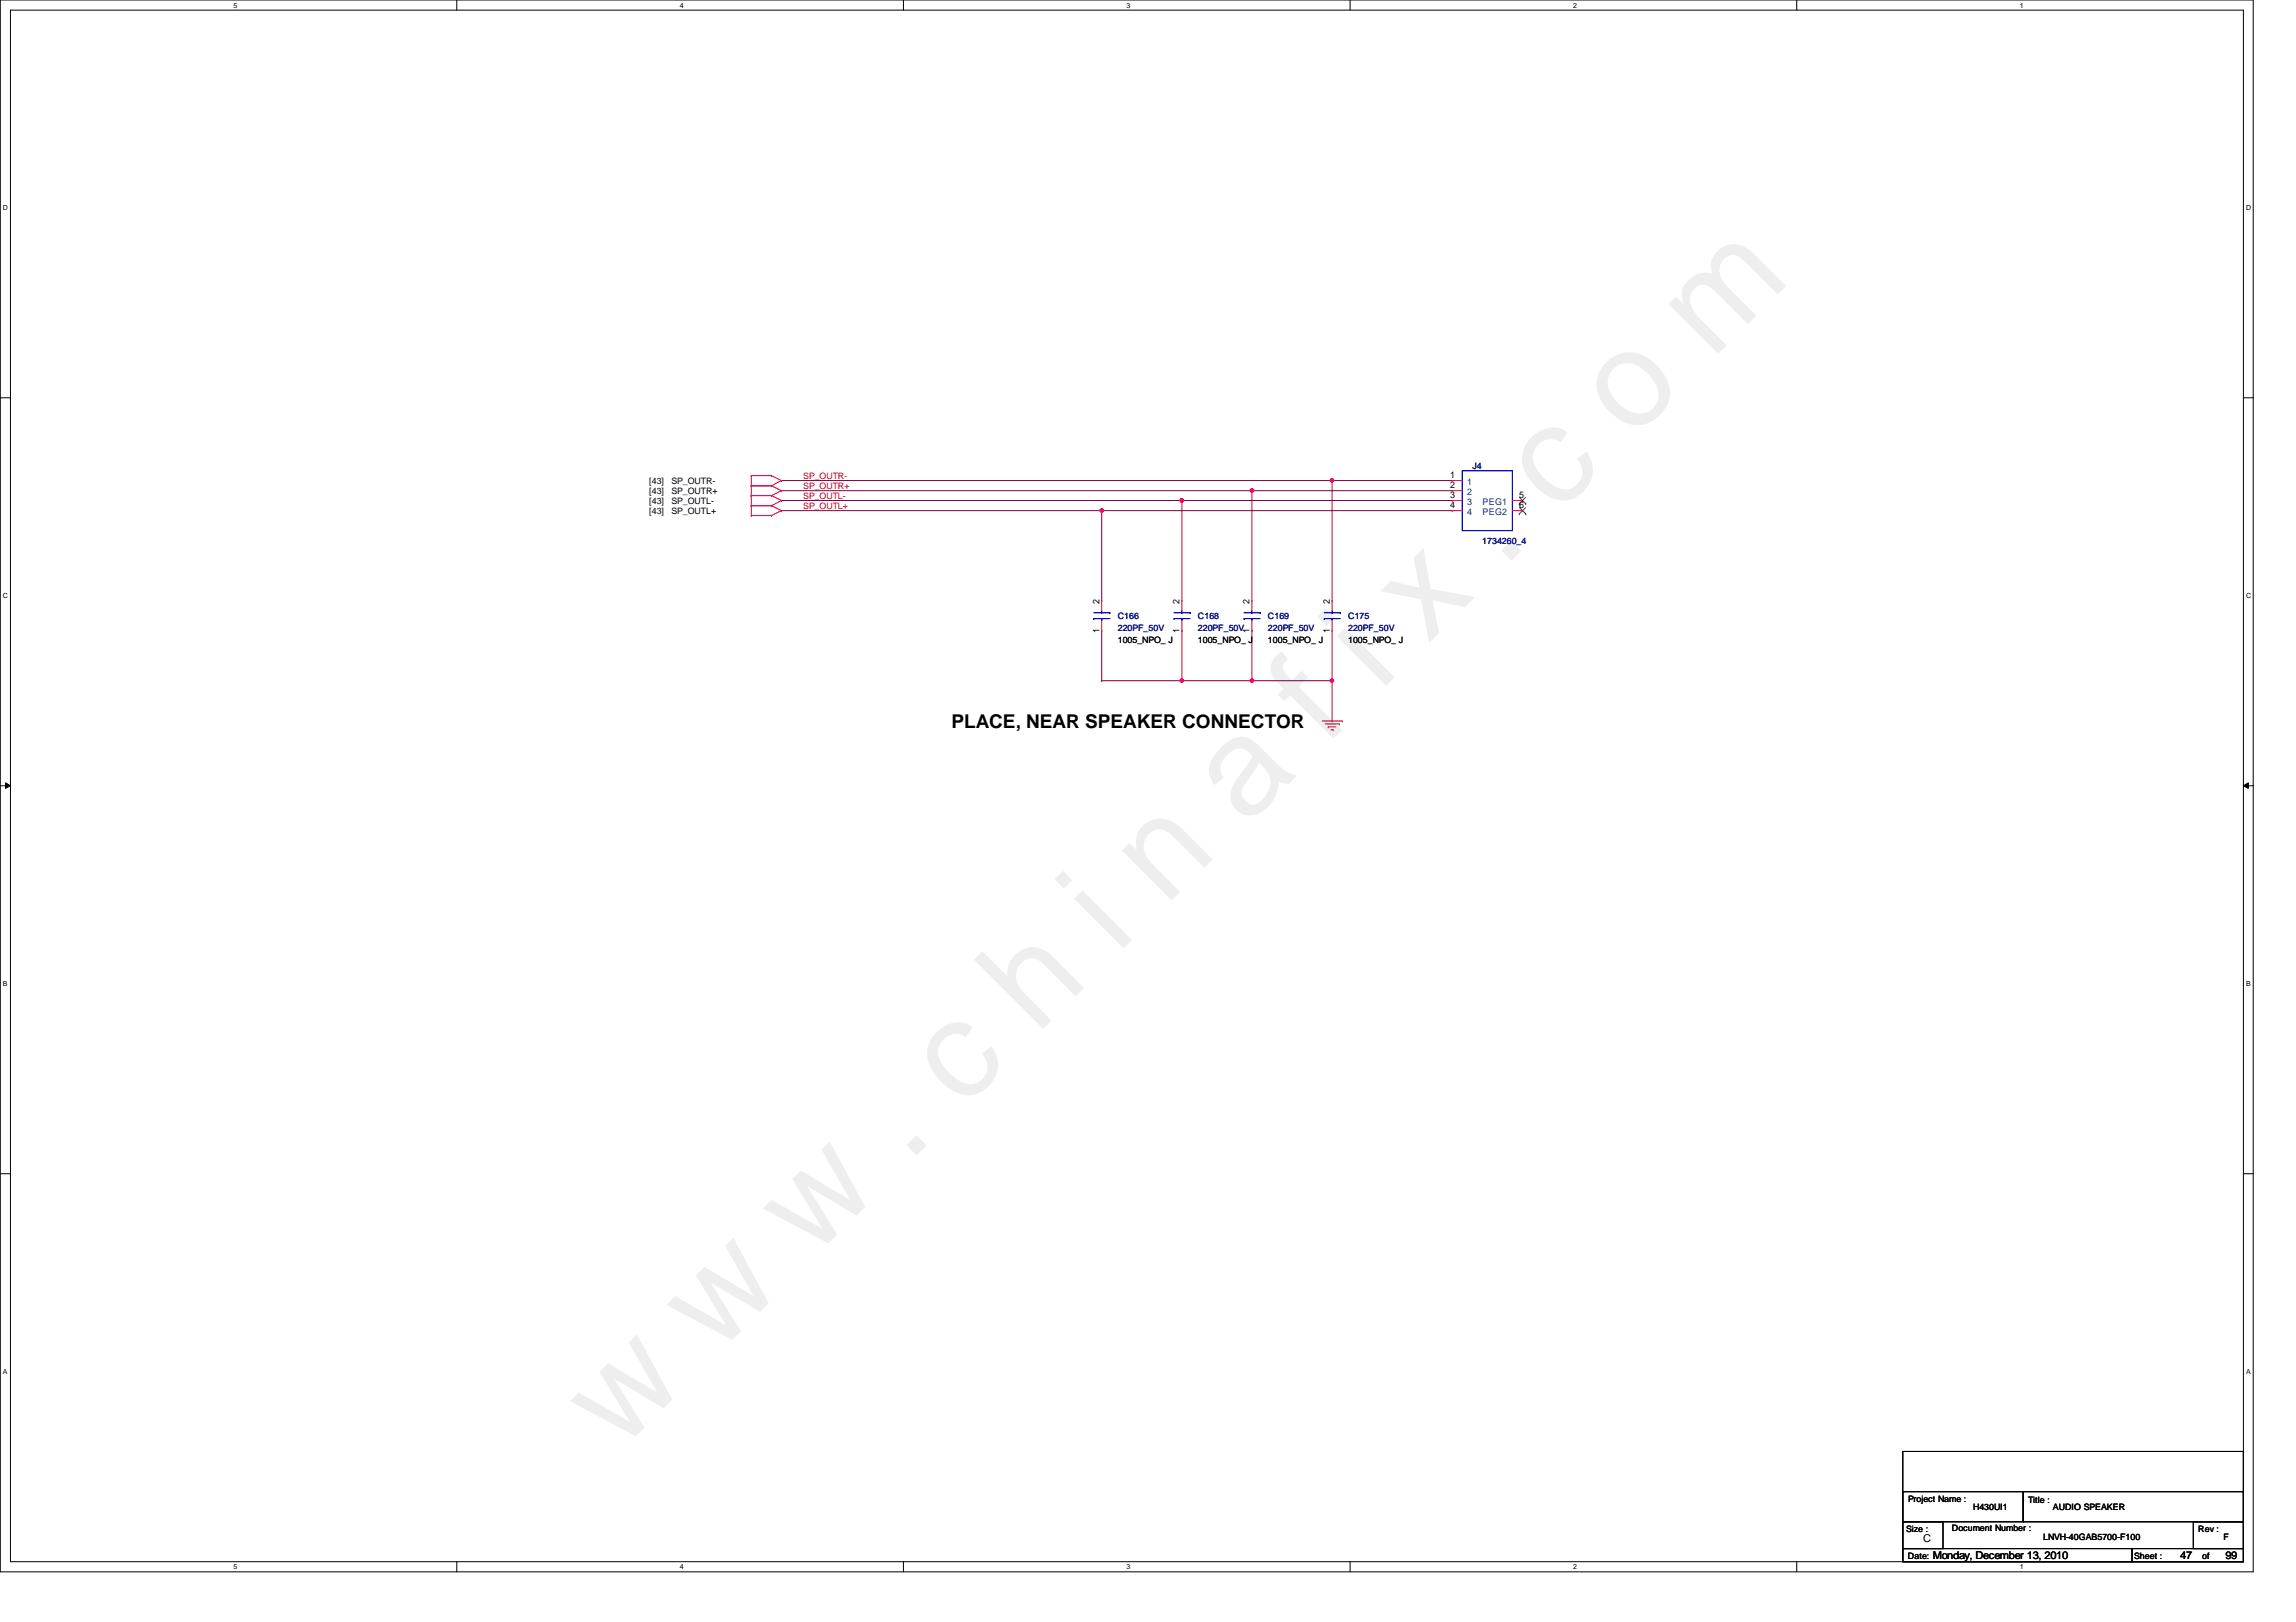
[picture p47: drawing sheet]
<svg xmlns="http://www.w3.org/2000/svg" width="297mm" height="210mm" viewBox="0 0 297 210" stroke-linecap="round" stroke-linejoin="round" font-family="sans-serif">
<defs><g id="words">
<text font-size="17.6" fill="#f0f" x="80.1" y="188" transform="rotate(-45 80.1 188)">w w w . c h i n a f i x . c o m</text>
<text font-size="2.5" x="123.1" y="94.2">PLACE, NEAR SPEAKER CONNECTOR</text>
<g font-size="1.4">
<text x="248.8" y="199.5">C</text>
<text x="250.1" y="201.7">Monday, December 13, 2010</text>
<text x="282.1" y="201.7">47</text>
<text x="287.9" y="201.7">99</text>
</g>
<g font-size="1.2">
<text x="187.6" y="64.5">3</text>
<text x="187.6" y="63.2">2</text>
<text x="187.6" y="61.9">1</text>
<text x="187.6" y="65.8">4</text>
<text x="196.6" y="64.5">5</text>
<text x="196.6" y="65.8">6</text>
<text x="142.2" y="81.9" transform="rotate(-90 142.2 81.9)">1</text>
<text x="142.2" y="78.1" transform="rotate(-90 142.2 78.1)">2</text>
<text x="152.6" y="81.9" transform="rotate(-90 152.6 81.9)">1</text>
<text x="152.6" y="78.1" transform="rotate(-90 152.6 78.1)">2</text>
<text x="161.7" y="81.9" transform="rotate(-90 161.7 81.9)">1</text>
<text x="161.7" y="78.1" transform="rotate(-90 161.7 78.1)">2</text>
<text x="172" y="81.9" transform="rotate(-90 172 81.9)">1</text>
<text x="172" y="78.1" transform="rotate(-90 172 78.1)">2</text>
</g>
<g font-size="1.2" fill="#004080">
<text x="189.8" y="65.3">3</text>
<text x="189.8" y="64.1">2</text>
<text x="189.8" y="62.7">1</text>
<text x="191.8" y="65.3">PEG1</text>
<text x="189.8" y="66.6">4</text>
<text x="191.8" y="66.6">PEG2</text>
</g>
<g font-size="1.1">
<text x="84" y="62.7">[43]</text>
<text x="84" y="64">[43]</text>
<text x="84" y="65.2">[43]</text>
<text x="86.9" y="62.7">SP_OUTR-</text>
<text x="86.9" y="64">SP_OUTR+</text>
<text x="86.9" y="65.2">SP_OUTL-</text>
<text x="84" y="66.5">[43]</text>
<text x="86.9" y="66.5">SP_OUTL+</text>
<text x="144.6" y="83.2">1005_NPO_ J</text>
<text x="155" y="83.2">1005_NPO_ J</text>
<text x="164" y="83.2">1005_NPO_ J</text>
<text x="174.4" y="83.2">1005_NPO_ J</text>
<text x="246.8" y="194.4">Project Name :</text>
<text x="255.3" y="195.4">H430UI1</text>
<text x="262.4" y="194.5">Title :</text>
<text x="265.6" y="195.4">AUDIO SPEAKER</text>
<text x="246.6" y="198.3">Size :</text>
<text x="246.8" y="201.8">Date:</text>
<text x="252.5" y="198.2">Document Number :</text>
<text x="264.3" y="199.3">LNVH-40GAB5700-F100</text>
<text x="276.1" y="201.8">Sheet :</text>
<text x="284.4" y="198.3">Rev :</text>
<text x="284.9" y="201.8">of</text>
<text x="287.7" y="199.3">F</text>
</g>
<g font-size="1.1" fill="#f00">
<text x="103.9" y="65.8">SP_OUTL+</text>
<text x="103.9" y="64.5">SP_OUTL-</text>
<text x="103.9" y="63.2">SP_OUTR+</text>
<text x="103.9" y="61.9">SP_OUTR-</text>
</g>
<g font-size="1.1" fill="#000080">
<text x="190.5" y="60.7">J4</text>
<text x="191.8" y="70.4">1734260_4</text>
<text x="144.6" y="80.1">C166</text>
<text x="144.6" y="81.7">220PF_50V</text>
<text x="155" y="80.1">C168</text>
<text x="155" y="81.7">220PF_50V</text>
<text x="164" y="80.1">C169</text>
<text x="164" y="81.7">220PF_50V</text>
<text x="174.4" y="80.1">C175</text>
<text x="174.4" y="81.7">220PF_50V</text>
</g>
<g font-size=".9">
<text x="30.2" y="1">5</text>
<text x="88" y="1">4</text>
<text x="145.8" y="1">3</text>
<text x="203.5" y="1">2</text>
<text x="261.3" y="1">1</text>
<text x=".4" y="27.2">D</text>
<text x="290.6" y="27.2">D</text>
<text x=".4" y="77.3">C</text>
<text x="290.6" y="77.3">C</text>
<text x=".4" y="127.6">B</text>
<text x="290.6" y="127.6">B</text>
<text x=".4" y="177.8">A</text>
<text x="290.6" y="177.8">A</text>
<text x="30.2" y="203.1">5</text>
<text x="88" y="203.1">4</text>
<text x="145.8" y="203.1">3</text>
<text x="203.5" y="203.1">2</text>
<text x="261.3" y="203.1">1</text>
</g>
</g></defs>
<path d="M0 0h291.5v203.4h-291.5zM1.4 1.3h288.8v200.8h-288.8z" fill="none" stroke="#000" stroke-width=".13"/>
<g fill="#fff">
<path d="M30.2 .2h.5v1h-.5z"/>
<path d="M30.2 202.3h.5v1h-.5z"/>
</g>
<path d="M59.1 0v1.3M59.1 202.1v1.3" fill="none" stroke="#000" stroke-width=".13"/>
<g fill="#fff">
<path d="M88 .2h.5v1h-.5z"/>
<path d="M88 202.3h.5v1h-.5z"/>
</g>
<path d="M116.9 0v1.3M116.9 202.1v1.3" fill="none" stroke="#000" stroke-width=".13"/>
<g fill="#fff">
<path d="M145.8 .2h.5v1h-.5z"/>
<path d="M145.8 202.3h.5v1h-.5z"/>
</g>
<path d="M174.7 0v1.3M174.7 202.1v1.3" fill="none" stroke="#000" stroke-width=".13"/>
<g fill="#fff">
<path d="M203.5 .2h.5v1h-.5z"/>
<path d="M203.5 202.3h.5v1h-.5z"/>
</g>
<path d="M232.4 0v1.3M232.4 202.1v1.3" fill="none" stroke="#000" stroke-width=".13"/>
<g fill="#fff">
<path d="M261.3 .2h.5v1h-.5z"/>
<path d="M261.3 202.3h.5v1h-.5z"/>
<path d="M.4 26.4h.6v1h-.6z"/>
<path d="M290.6 26.4h.6v1h-.6z"/>
<path d="M.4 76.5h.6v1.1h-.6z"/>
<path d="M290.6 76.5h.6v1.1h-.6z"/>
</g>
<path d="M0 51.5h1.4M290.2 51.5h1.3" fill="none" stroke="#000" stroke-width=".13"/>
<g fill="#fff">
<path d="M.4 126.7h.6v1.1h-.6z"/>
<path d="M290.6 126.7h.6v1.1h-.6z"/>
</g>
<path d="M0 101.7h1.4M.7 101.3l.7 .4-.7 .3zM290.2 101.7l.7-.4v.7zM290.2 101.7h1.3" fill="none" stroke="#000" stroke-width=".13"/>
<path d="M.7 101.3l.7 .4-.7 .3zM290.2 101.7l.7-.4v.7z" fill="#000"/>
<g fill="#fff">
<path d="M.4 177h.5v1h-.5z"/>
<path d="M290.6 177h.5v1h-.5z"/>
</g>
<path d="M0 151.9h1.4M290.2 151.9h1.3M246.2 196.9h5.2v3.5h-5.2zM246.2 193h15.5v3.9h-15.5zM246.2 187.8h44v14.3h-44zM261.7 193h28.5v3.9h-28.5zM283.8 196.9h6.4v3.5h-6.4zM246.2 200.4h29.6v1.7h-29.6zM275.8 200.4h14.4v1.7h-14.4z" fill="none" stroke="#000" stroke-width=".13"/>
<path d="M101.1 64.8h86.8M101.1 66.1h86.8M101.1 63.5h60.9M101.1 62.2h71.2" fill="none" stroke="#800040" stroke-width=".13"/>
<use href="#words"/>
</svg>
